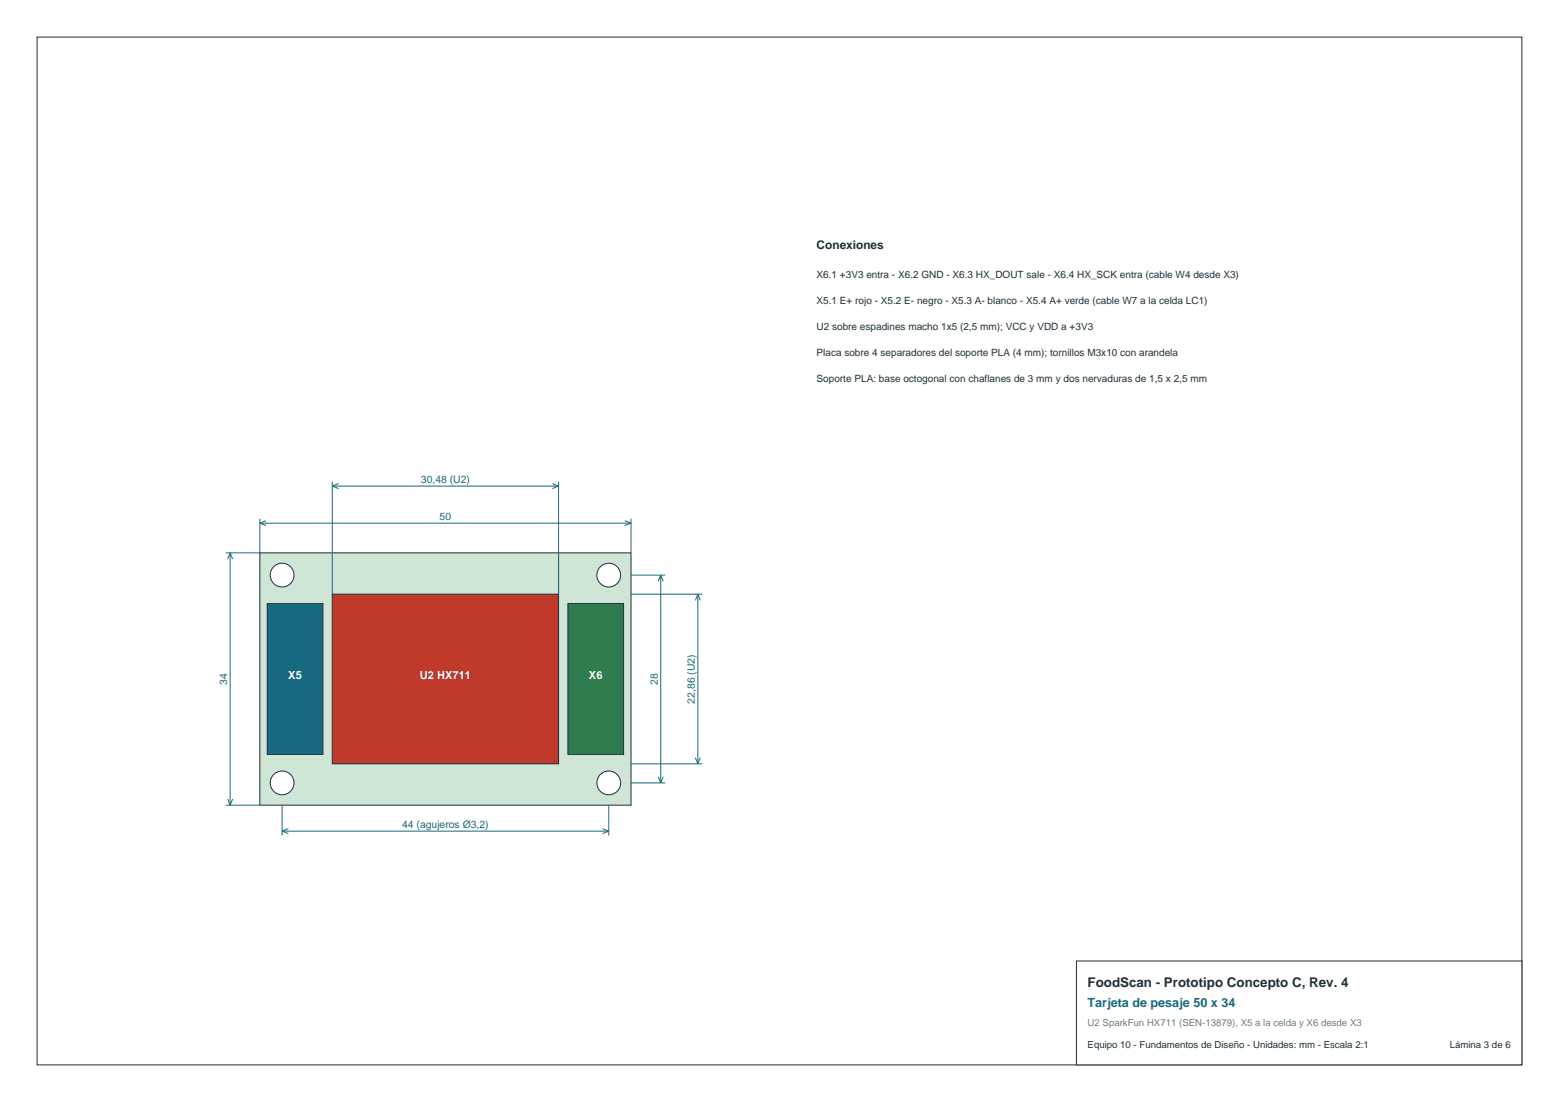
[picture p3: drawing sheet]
<svg xmlns="http://www.w3.org/2000/svg" width="420mm" height="297mm" viewBox="0 0 420 297" stroke-linecap="round" stroke-linejoin="round" font-family="sans-serif">
<defs><g id="words">
<text font-size="3.6" fill="#1f2f38" x="293" y="266">FoodScan - Prototipo Concepto C, Rev. 4</text>
<text font-size="3.4" fill="#176980" x="293" y="271.5">Tarjeta de pesaje 50 x 34</text>
<text font-size="3.2" fill="#1f2f38" x="220" y="67">Conexiones</text>
<g font-size="3" fill="#fff">
<text x="77.7" y="183">X5</text>
<text x="113.1" y="183">U2 HX711</text>
<text x="158.7" y="183">X6</text>
</g>
<g font-size="2.8" fill="#176980">
<text x="113.4" y="130.2">30,48 (U2)</text>
<text x="118.4" y="140.2">50</text>
<text x="61.2" y="184.6" transform="rotate(-90 61.2 184.6)">34</text>
<text x="177.2" y="184.6" transform="rotate(-90 177.2 184.6)">28</text>
<text x="187.2" y="189.6" transform="rotate(-90 187.2 189.6)">22,86 (U2)</text>
<text x="108.3" y="223.2">44 (agujeros Ø3,2)</text>
</g>
<g font-size="2.7" fill="#1f2f38">
<text x="220" y="75">X6.1 +3V3 entra - X6.2 GND - X6.3 HX_DOUT sale - X6.4 HX_SCK entra (cable W4 desde X3)</text>
<text x="220" y="82">X5.1 E+ rojo - X5.2 E- negro - X5.3 A- blanco - X5.4 A+ verde (cable W7 a la celda LC1)</text>
<text x="220" y="89">U2 sobre espadines macho 1x5 (2,5 mm); VCC y VDD a +3V3</text>
<text x="220" y="96">Placa sobre 4 separadores del soporte PLA (4 mm); tornillos M3x10 con arandela</text>
<text x="220" y="103">Soporte PLA: base octogonal con chaflanes de 3 mm y dos nervaduras de 1,5 x 2,5 mm</text>
</g>
<text font-size="2.6" fill="#6b7c85" x="293" y="276.5">U2 SparkFun HX711 (SEN-13879), X5 a la celda y X6 desde X3</text>
<g font-size="2.6" fill="#1f2f38">
<text x="293" y="282.5">Equipo 10 - Fundamentos de Diseño - Unidades: mm - Escala 2:1</text>
<text x="390.6" y="282.5">Lámina 3 de 6</text>
</g>
</g></defs>
<path d="M10 10h400v277h-400z" fill="none" stroke="#1f2f38" stroke-width=".27"/>
<path d="M290 259h120v28h-120z" fill-rule="evenodd" fill="#fff" stroke="#1f2f38" stroke-width=".27"/>
<path d="M70 149h100v68h-100z" fill-rule="evenodd" fill="#cfe5d6" stroke="#1f2f38" stroke-width=".27"/>
<g fill="#fff" stroke="#1f2f38" stroke-width=".27">
<circle cx="76" cy="211" r="3.2"/>
<circle cx="76" cy="155" r="3.2"/>
<circle cx="164" cy="211" r="3.2"/>
<circle cx="164" cy="155" r="3.2"/>
</g>
<path d="M89.5 160.1h61v45.8h-61z" fill-rule="evenodd" fill="#c0392b" stroke="#1f2f38" stroke-width=".27"/>
<path d="M72 162.7h15v40.6h-15z" fill-rule="evenodd" fill="#176980" stroke="#1f2f38" stroke-width=".27"/>
<path d="M153 162.7h15v40.6h-15z" fill-rule="evenodd" fill="#2f7d4f" stroke="#1f2f38" stroke-width=".27"/>
<g fill="none" stroke="#176980" stroke-width=".27">
<path d="M70 139.8v9.2h-9.2M89.5 129.8v30.3M89.5 131h61M89.5 131l1.7 .7M91.2 130.3l-1.7 .7M148.8 130.3l1.7 .7M150.5 129.8v30.3M150.5 131l-1.7 .7M170 139.8v9.2M62 149v68M62 149l-.7 1.7M62 149l.7 1.7"/>
<path d="M70 141h100M70 141l1.7 .7M71.7 140.3l-1.7 .7M168.3 140.3l1.7 .7M170 141l-1.7 .7M170 155h9.2M178 155v56M178 155l-.7 1.7M178 155l.7 1.7M170 160.1h19.2M188 160.1v45.8M188 160.1l-.7 1.7"/>
<path d="M188 160.1l.7 1.7M60.8 217h9.2M61.3 215.3l.7 1.7M62.7 215.3l-.7 1.7M76 217v8.2M164 217v8.2M170 211h9.2M170 205.9h19.2M177.3 209.3l.7 1.7M178.7 209.3l-.7 1.7M187.3 204.2l.7 1.7M188.7 204.2l-.7 1.7"/>
<path d="M76 224h88M76 224l1.7 .7M77.7 223.3l-1.7 .7M162.3 223.3l1.7 .7M164 224l-1.7 .7"/>
</g>
<use href="#words"/>
</svg>
